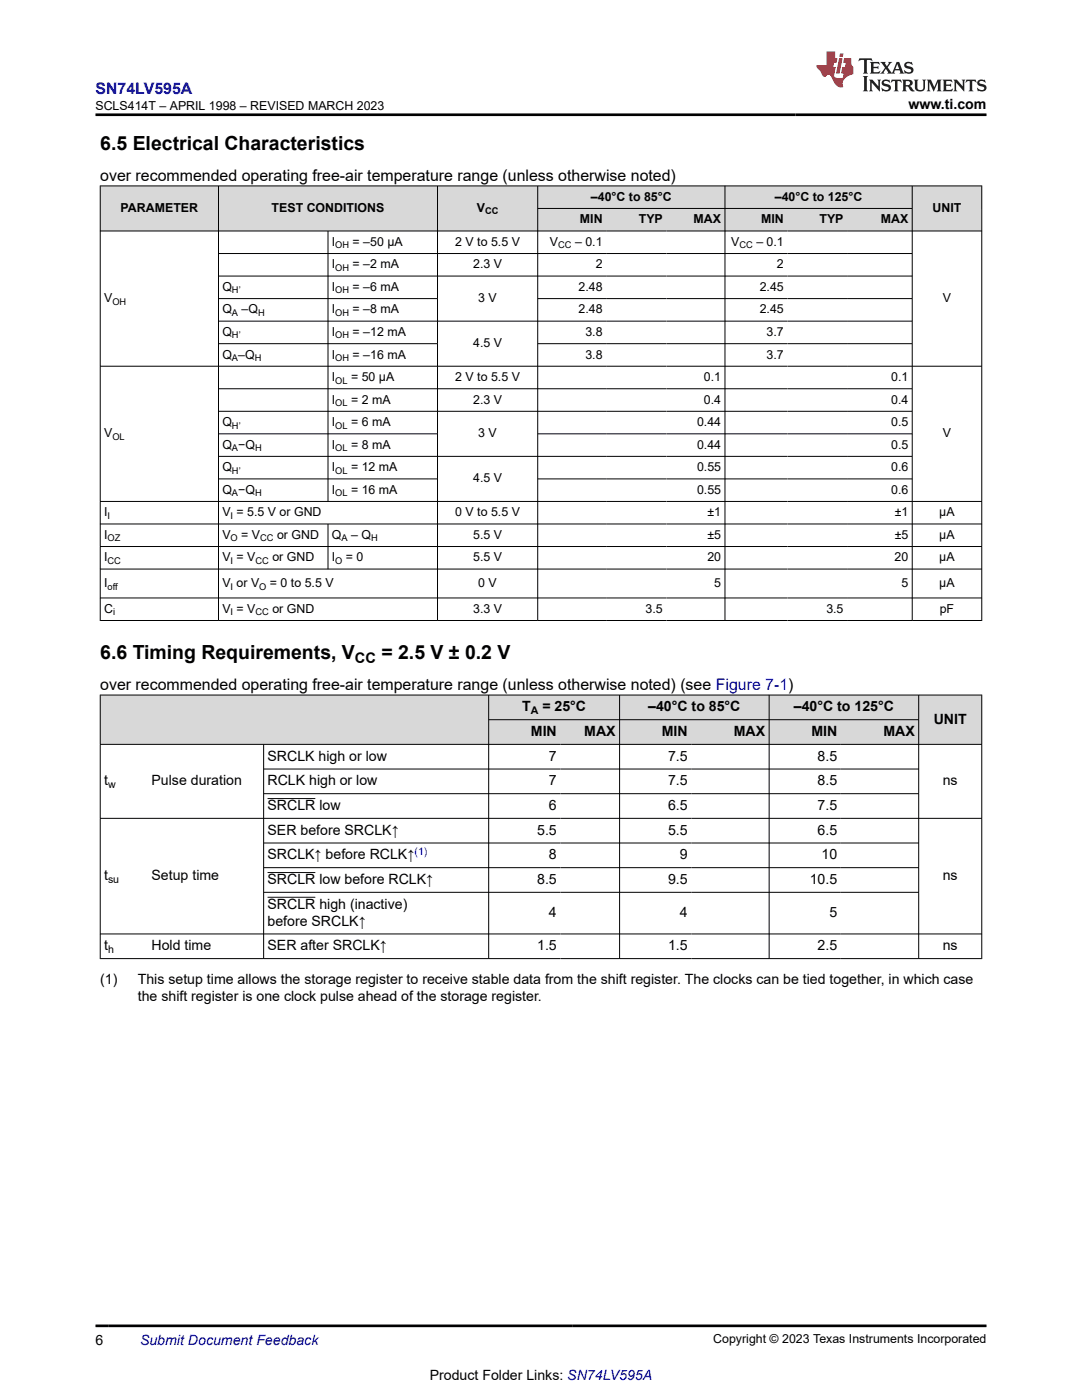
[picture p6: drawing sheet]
<svg xmlns="http://www.w3.org/2000/svg" width="216mm" height="279mm" viewBox="0 0 216 279" stroke-linecap="round" stroke-linejoin="round" font-family="sans-serif">
<defs><g id="words">
<g font-size="3.9">
<text x="20" y="29.9">6.5 Electrical Characteristics</text>
<text x="20" y="131.5">6.6 Timing Requirements, V</text>
<text x="76.1" y="131.5">= 2.5 V ± 0.2 V</text>
</g>
<text font-size="3.2" fill="#00f" x="19" y="18.7">SN74LV595A</text>
<g font-size="3.2">
<text x="20" y="36.1">over recommended operating free-air temperature range (unless otherwise noted)</text>
<text x="20" y="137.7">over recommended operating free-air temperature range (unless otherwise noted) (see Figure 7-1)</text>
</g>
<text font-size="2.9" x="70.8" y="132.3">CC</text>
<g font-size="2.8">
<text x="181.3" y="21.8">www.ti.com</text>
<text x="104.2" y="142">T</text>
<text x="108.2" y="142">= 25°C</text>
<text x="129.3" y="142">–40°C to 85°C</text>
<text x="158.4" y="142">–40°C to 125°C</text>
<text x="105.9" y="146.9">MIN</text>
<text x="116.6" y="146.9">MAX</text>
<text x="132.1" y="146.9">MIN</text>
<text x="146.4" y="146.9">MAX</text>
<text x="161.9" y="146.9">MIN</text>
<text x="176.3" y="146.9">MAX</text>
<text x="186.3" y="144.4">UNIT</text>
<text x="53.4" y="151.8">SRCLK high or low</text>
<text x="109.5" y="151.8">7</text>
<text x="133.3" y="151.8">7.5</text>
<text x="163.1" y="151.8">8.5</text>
<text x="20.8" y="156.7">t</text>
<text x="30.2" y="156.7">Pulse duration</text>
<text x="53.4" y="161.7">SRCLR low</text>
<text x="53.4" y="156.7">RCLK high or low</text>
<text x="109.5" y="156.7">7</text>
<text x="109.5" y="161.7">6</text>
<text x="133.3" y="156.7">7.5</text>
<text x="133.3" y="161.7">6.5</text>
<text x="163.1" y="156.7">8.5</text>
<text x="163.1" y="161.7">7.5</text>
<text x="188.1" y="156.7">ns</text>
<text x="53.4" y="166.6">SER before SRCLK↑</text>
<text x="107.2" y="166.6">5.5</text>
<text x="133.3" y="166.6">5.5</text>
<text x="163.1" y="166.6">6.5</text>
<text x="53.4" y="171.5">SRCLK↑ before RCLK↑</text>
<text x="109.5" y="171.5">8</text>
<text x="135.7" y="171.5">9</text>
<text x="163.9" y="171.5">10</text>
<text x="20.8" y="175.7">t</text>
<text x="30.2" y="175.7">Setup time</text>
<text x="53.4" y="176.4">SRCLR low before RCLK↑</text>
<text x="107.2" y="176.4">8.5</text>
<text x="133.3" y="176.4">9.5</text>
<text x="161.6" y="176.4">10.5</text>
<text x="188.1" y="175.7">ns</text>
<text x="53.4" y="181.4">SRCLR high (inactive)</text>
<text x="53.4" y="184.7">before SRCLK↑</text>
<text x="109.5" y="183">4</text>
<text x="135.7" y="183">4</text>
<text x="165.5" y="183">5</text>
<text x="20.8" y="189.7">t</text>
<text x="30.2" y="189.7">Hold time</text>
<text x="53.4" y="189.7">SER after SRCLK↑</text>
<text x="107.2" y="189.7">1.5</text>
<text x="133.3" y="189.7">1.5</text>
<text x="163.1" y="189.7">2.5</text>
<text x="188.1" y="189.7">ns</text>
<text x="20" y="196.5">(1)</text>
<text x="27.5" y="196.5">This setup time allows the storage register to receive stable data from the shift register. The clocks can be tied together, in which case</text>
<text x="27.5" y="199.9">the shift register is one clock pulse ahead of the storage register.</text>
<text x="19" y="268.4">6</text>
<text x="85.8" y="275.3">Product Folder Links: SN74LV595A</text>
</g>
<text font-size="2.8" fill="#00f" x="27.9" y="268.4">Submit Document Feedback</text>
<g font-size="2.5">
<text x="19.1" y="21.9">SCLS414T – APRIL 1998 – REVISED MARCH 2023</text>
<text x="117.9" y="40.1">–40°C to 85°C</text>
<text x="154.6" y="40.1">–40°C to 125°C</text>
<text x="24.1" y="42.3">PARAMETER</text>
<text x="54.2" y="42.3">TEST CONDITIONS</text>
<text x="95.1" y="42.3">V</text>
<text x="115.7" y="44.6">MIN</text>
<text x="127.5" y="44.6">TYP</text>
<text x="138.4" y="44.6">MAX</text>
<text x="151.9" y="44.6">MIN</text>
<text x="163.5" y="44.6">TYP</text>
<text x="175.8" y="44.6">MAX</text>
<text x="186.1" y="42.3">UNIT</text>
<text x="66.2" y="49.1">I</text>
<text x="66.2" y="53.6">I</text>
<text x="70.4" y="49.1">= –50 µA</text>
<text x="70.4" y="53.6">= –2 mA</text>
<text x="90.8" y="49.1">2 V to 5.5 V</text>
<text x="94.4" y="53.6">2.3 V</text>
<text x="109.7" y="49.1">V</text>
<text x="114.8" y="49.1">– 0.1</text>
<text x="118.9" y="53.6">2</text>
<text x="145.9" y="49.1">V</text>
<text x="150.9" y="49.1">– 0.1</text>
<text x="155" y="53.6">2</text>
<text x="44.4" y="58.1">Q</text>
<text x="66.2" y="58.1">I</text>
<text x="70.4" y="58.1">= –6 mA</text>
<text x="115.4" y="58.1">2.48</text>
<text x="151.6" y="58.1">2.45</text>
<text x="20.8" y="60.3">V</text>
<text x="44.4" y="62.6">Q</text>
<text x="48.2" y="62.6">–Q</text>
<text x="66.2" y="62.6">I</text>
<text x="70.4" y="62.6">= –8 mA</text>
<text x="95.4" y="60.3">3 V</text>
<text x="115.4" y="62.6">2.48</text>
<text x="151.6" y="62.6">2.45</text>
<text x="188.1" y="60.3">V</text>
<text x="44.4" y="67.1">Q</text>
<text x="44.4" y="71.5">Q –Q</text>
<text x="66.2" y="67.1">I</text>
<text x="66.2" y="71.5">I</text>
<text x="70.4" y="67.1">= –12 mA</text>
<text x="70.4" y="71.5">= –16 mA</text>
<text x="94.4" y="69.3">4.5 V</text>
<text x="116.8" y="67.1">3.8</text>
<text x="116.8" y="71.5">3.8</text>
<text x="153" y="67.1">3.7</text>
<text x="153" y="71.5">3.7</text>
<text x="66.2" y="76">I</text>
<text x="70.1" y="76">= 50 µA</text>
<text x="90.8" y="76">2 V to 5.5 V</text>
<text x="140.5" y="76">0.1</text>
<text x="177.8" y="76">0.1</text>
<text x="66.2" y="80.5">I</text>
<text x="70.1" y="80.5">= 2 mA</text>
<text x="94.4" y="80.5">2.3 V</text>
<text x="140.5" y="80.5">0.4</text>
<text x="177.8" y="80.5">0.4</text>
<text x="20.8" y="87.3">V</text>
<text x="44.4" y="85">Q</text>
<text x="44.4" y="89.5">Q −Q</text>
<text x="66.2" y="85">I</text>
<text x="66.2" y="89.5">I</text>
<text x="70.1" y="85">= 6 mA</text>
<text x="70.1" y="89.5">= 8 mA</text>
<text x="95.4" y="87.3">3 V</text>
<text x="139.1" y="85">0.44</text>
<text x="139.1" y="89.5">0.44</text>
<text x="177.8" y="85">0.5</text>
<text x="177.8" y="89.5">0.5</text>
<text x="188.1" y="87.3">V</text>
<text x="44.4" y="94">Q</text>
<text x="66.2" y="94">I</text>
<text x="70.1" y="94">= 12 mA</text>
<text x="139.1" y="94">0.55</text>
<text x="177.8" y="94">0.6</text>
<text x="44.4" y="98.5">Q −Q</text>
<text x="66.2" y="98.5">I</text>
<text x="70.1" y="98.5">= 16 mA</text>
<text x="94.4" y="96.3">4.5 V</text>
<text x="139.1" y="98.5">0.55</text>
<text x="177.8" y="98.5">0.6</text>
<text x="20.8" y="103">I</text>
<text x="20.8" y="107.5">I</text>
<text x="44.4" y="103">V = 5.5 V or GND</text>
<text x="44.4" y="107.5">V</text>
<text x="48.1" y="107.5">= V</text>
<text x="55.3" y="107.5">or GND</text>
<text x="66.2" y="107.5">Q</text>
<text x="70.1" y="107.5">– Q</text>
<text x="90.8" y="103">0 V to 5.5 V</text>
<text x="94.4" y="107.5">5.5 V</text>
<text x="141.2" y="103">±1</text>
<text x="141.2" y="107.5">±5</text>
<text x="178.5" y="103">±1</text>
<text x="178.5" y="107.5">±5</text>
<text x="187.4" y="103">µA</text>
<text x="187.4" y="107.5">µA</text>
<text x="20.8" y="112">I</text>
<text x="44.4" y="112">V = V</text>
<text x="54.3" y="112">or GND</text>
<text x="66.2" y="112">I</text>
<text x="69" y="112">= 0</text>
<text x="94.4" y="112">5.5 V</text>
<text x="141.1" y="112">20</text>
<text x="178.5" y="112">20</text>
<text x="187.4" y="112">µA</text>
<text x="20.8" y="117.2">I</text>
<text x="44.4" y="117.2">V or V</text>
<text x="53.9" y="117.2">= 0 to 5.5 V</text>
<text x="95.4" y="117.2">0 V</text>
<text x="142.5" y="117.2">5</text>
<text x="179.9" y="117.2">5</text>
<text x="187.4" y="117.2">µA</text>
<text x="20.8" y="122.3">C</text>
<text x="44.4" y="122.3">V = V</text>
<text x="54.3" y="122.3">or GND</text>
<text x="94.4" y="122.3">3.3 V</text>
<text x="128.8" y="122.3">3.5</text>
<text x="164.9" y="122.3">3.5</text>
<text x="187.5" y="122.3">pF</text>
<text x="142.3" y="268.1">Copyright © 2023 Texas Instruments Incorporated</text>
</g>
<g font-size="2.1">
<text x="105.9" y="142.6">A</text>
<text x="21.6" y="157.3">w</text>
<text x="21.6" y="176.2">su</text>
<text x="21.6" y="190.2">h</text>
</g>
<text font-size="2.1" fill="#00f" x="82.7" y="170.6">(1)</text>
<g font-size="1.9">
<text x="96.8" y="42.8">CC</text>
<text x="66.9" y="49.6">OH</text>
<text x="111.4" y="49.6">CC</text>
<text x="147.6" y="49.6">CC</text>
<text x="46.3" y="58.5">H’</text>
<text x="66.9" y="54.1">OH</text>
<text x="66.9" y="58.5">OH</text>
<text x="22.4" y="60.8">OH</text>
<text x="46.3" y="63">A</text>
<text x="51.5" y="63">H</text>
<text x="66.9" y="63">OH</text>
<text x="46.3" y="67.5">H’</text>
<text x="66.9" y="67.5">OH</text>
<text x="46.3" y="72">A</text>
<text x="50.8" y="72">H</text>
<text x="66.9" y="72">OH</text>
<text x="66.9" y="76.5">OL</text>
<text x="66.9" y="81">OL</text>
<text x="22.4" y="87.8">OL</text>
<text x="46.3" y="85.5">H’</text>
<text x="66.9" y="85.5">OL</text>
<text x="46.3" y="90">A</text>
<text x="46.3" y="94.5">H’</text>
<text x="50.9" y="90">H</text>
<text x="66.9" y="90">OL</text>
<text x="66.9" y="94.5">OL</text>
<text x="46.3" y="99">A</text>
<text x="50.9" y="99">H</text>
<text x="66.9" y="99">OL</text>
<text x="21.5" y="103.5">I</text>
<text x="46" y="103.5">I</text>
<text x="21.5" y="108">OZ</text>
<text x="21.5" y="112.5">CC</text>
<text x="46" y="108">O</text>
<text x="46" y="112.5">I</text>
<text x="51" y="112.5">CC</text>
<text x="51.9" y="108">CC</text>
<text x="66.9" y="112.5">O</text>
<text x="68.1" y="108">A</text>
<text x="74" y="108">H</text>
<text x="21.5" y="117.7">off</text>
<text x="46" y="117.7">I</text>
<text x="51.7" y="117.7">O</text>
<text x="22.6" y="122.8">i</text>
<text x="46" y="122.8">I</text>
<text x="51" y="122.8">CC</text>
</g>
</g></defs>
<g fill="#d8d8d8">
<path d="M20 37.1h175.9v4.5h-175.9z" fill-rule="evenodd"/>
<path d="M20.1 37.2h23.4v8.8h-23.4z" fill-rule="evenodd"/>
<path d="M43.7 37.2h43.5v8.8h-43.5z" fill-rule="evenodd"/>
<path d="M87.4 37.2h19.8v8.8h-19.8z" fill-rule="evenodd"/>
<path d="M107.4 37.2h37.2v4.3h-37.2z" fill-rule="evenodd"/>
<path d="M144.7 37.2h37.3v4.3h-37.3z" fill-rule="evenodd"/>
<path d="M182.1 37.2h13.7v8.8h-13.7z" fill-rule="evenodd"/>
<path d="M107.4 41.7h13.6v4.3h-13.6z" fill-rule="evenodd"/>
<path d="M121 41.7h12v4.3h-12z" fill-rule="evenodd"/>
<path d="M133 41.7h11.6v4.3h-11.6z" fill-rule="evenodd"/>
<path d="M144.7 41.7h12.4v4.3h-12.4z" fill-rule="evenodd"/>
<path d="M157.1 41.7h11.9v4.3h-11.9z" fill-rule="evenodd"/>
<path d="M169 41.7h13v4.3h-13z" fill-rule="evenodd"/>
</g>
<g fill="none" stroke="#000" stroke-width=".2">
<path d="M19.9 37.1h176.1M20 37v86.9M43.6 37v86.9M87.3 37v86.9M107.3 37v86.9M144.7 37v86.9M182 37v86.9M195.9 37v86.9M19.9 46.1h176.1M43.6 50.6h138.5M43.6 55.1h138.5M43.6 59.6h43.8"/>
<path d="M65.4 46.1v54M107.3 41.6h74.8M107.3 59.6h74.8M19.9 73.1h176.1M43.6 64.1h138.5M43.6 68.6h43.8M43.6 77.6h138.5M107.3 68.6h74.8M43.6 82.1h138.5M43.6 86.6h43.8M43.6 91.1h138.5M43.6 95.6h43.8"/>
<path d="M107.3 86.6h74.8M107.3 95.6h74.8M19.9 100.1h176.1M19.9 104.6h176.1M19.9 109.1h176.1M19.9 113.6h176.1M19.9 119.3h176.1M65.4 104.6v9M19.9 123.8h176.1"/>
</g>
<g fill="#d8d8d8">
<path d="M20 138.7h175.9v4.9h-175.9z" fill-rule="evenodd"/>
<path d="M20.1 138.8h77.3v9.7h-77.3z" fill-rule="evenodd"/>
<path d="M97.6 138.8h26v4.8h-26z" fill-rule="evenodd"/>
<path d="M123.7 138.8h29.7v4.8h-29.7z" fill-rule="evenodd"/>
<path d="M153.5 138.8h29.8v4.8h-29.8z" fill-rule="evenodd"/>
<path d="M183.4 138.8h12.4v9.7h-12.4z" fill-rule="evenodd"/>
<path d="M97.6 143.7h14.2v4.8h-14.2z" fill-rule="evenodd"/>
<path d="M111.8 143.7h11.8v4.8h-11.8z" fill-rule="evenodd"/>
<path d="M123.7 143.7h14.2v4.8h-14.2z" fill-rule="evenodd"/>
<path d="M137.9 143.7h15.5v4.8h-15.5z" fill-rule="evenodd"/>
<path d="M153.5 143.7h14.3v4.8h-14.3z" fill-rule="evenodd"/>
<path d="M167.8 143.7h15.5v4.8h-15.5z" fill-rule="evenodd"/>
</g>
<g fill="none" stroke="#000" stroke-width=".2">
<path d="M19.9 138.7h176.1M20 138.7v52.7M97.5 138.7v52.7M123.6 138.7v52.7M153.5 138.7v52.7M183.3 138.7v52.7M195.9 138.7v52.7M19.9 148.6h176.1M52.6 148.6v42.8M52.6 153.5h130.8M52.6 158.4h130.8M53.4 159.4h9.5"/>
<path d="M97.5 143.6h85.9M19.9 163.3h176.1M52.6 168.2h130.8M52.6 173.2h130.8M52.6 178.1h130.8M53.4 174.1h9.5M53.4 179.1h9.5M19.9 186.4h176.1M19.9 191.3h176.1"/>
</g>
<path d="M171.5 11.6l-.2 .6 .5-.2h.6v.1v2.2l-.2 .4h1l-.2-.4v-2.2v-.1h.5l.5 .2-.1-.6zM173.6 12.4l.2 .3v1.6l-.2 .4h1.9l.1-.6a1.08 1.08 0 0 1-1.3 .2v-.7h.6l.4 .2v-.7l-.4 .2h-.6v-.5l.2-.2a1 1 0 0 1 1 .3l-.1-.5zM175.7 12.4l.9 1.1-1 1.2h.9l-.2-.2 .5-.8 .4 .8-.2 .2h1.6l-.2-.2 .2-.5h.9l.1 .5-.1 .2h.9l-.2-.4-.8-1.9h-.5l-.9 2.1-.9-1.1 .9-1h-.8l.2 .2-.4 .6-.4-.6 .2-.2zM179 12.8l.4 1h-.7zM180.7 12.5a.65 .65 0 0 0-.2 .7 .65 .65 0 0 0 .6 .5l.6 .1 .1 .3a.79 .79 0 0 1-.7 .4 .79 .79 0 0 1-.7-.5l.1 .7 .2-.1a.93 .93 0 0 0 1.1 0 .93 .93 0 0 0 .4-.9 1.46 1.46 0 0 0-1.2-.6l-.1-.3a1.09 1.09 0 0 1 1.2 .2l-.2-.6-.1 .1-.5-.2zM172.2 15.2l.2 .4v2.2l-.2 .4h1l-.2-.4v-2.2l.2-.4zM173.4 15.9l.2 .4v1.5l-.2 .4h.8l-.3-.4 .1-1.3 1.6 1.8v-2l.2-.4h-.7l.1 .2 .1 1.1-1.2-1.3zM176.2 16a.65 .65 0 0 0-.2 .8 .65 .65 0 0 0 .6 .4l.6 .2 .1 .2a.79 .79 0 0 1-.7 .4 .79 .79 0 0 1-.7-.5l.1 .7 .2-.1a.93 .93 0 0 0 1.1 .1 .93 .93 0 0 0 .4-1 1.46 1.46 0 0 0-1.2-.5l-.1-.4a1.09 1.09 0 0 1 1.2 .2l-.1-.6-.2 .1-.5-.1zM177.9 15.9l-.1 .6a.63 .63 0 0 1 .8-.3v1.6l-.3 .4h1l-.2-.4v-1.6a.66 .66 0 0 1 .8 .3l-.1-.6zM180 15.9l.2 .4v1.5l-.2 .4h1l-.2-.2-.1-.7h.5l.1 .2a.79 .79 0 0 0 1.2 .6l-1-.9a.61 .61 0 0 0 .6-.6 .61 .61 0 0 0-.5-.7zM180.8 16.2h.1a.47 .47 0 0 1 .5 .1 .47 .47 0 0 1 .1 .5l-.1 .1-.7 .1zM182.3 15.9l.2 .2a2.27 2.27 0 0 0 .4 2 1.04 1.04 0 0 0 1.7-.7v-1.3l.2-.2h-.8l.2 .4v1.1a.6 .6 0 0 1-.6 .6 .6 .6 0 0 1-.6-.6v-1.1l.3-.4zM184.9 15.9l.2 .4v1.5l-.2 .4h.8l-.3-.4v-1.4l.9 1.9 .9-1.9v1.4l-.3 .4h1l-.2-.4v-1.5l.2-.4h-.8l-.7 1.5-.6-1.5zM188.1 15.9l.2 .4v1.5l-.2 .4h1.9l.1-.6a1.09 1.09 0 0 1-1.3 .2v-.7h.6l.4 .2v-.6l-.4 .2h-.6v-.6l.2-.1a1.01 1.01 0 0 1 1 .3l-.1-.6zM190.2 15.9l.3 .4v1.5l-.3 .4h.8l-.2-.4v-1.3l1.6 1.8v-2l.2-.4h-.7l.2 .2v1.1l-1.2-1.3zM192.8 15.9l-.1 .6a.63 .63 0 0 1 .8-.3v1.6l-.3 .4h1l-.2-.4v-1.6a.66 .66 0 0 1 .8 .3l-.1-.6zM195.2 16a.65 .65 0 0 0-.2 .8 .65 .65 0 0 0 .6 .4l.6 .2 .2 .2a.79 .79 0 0 1-.7 .4 .79 .79 0 0 1-.7-.5l.1 .7 .2-.1a.93 .93 0 0 0 1 .1 .93 .93 0 0 0 .5-1 1.46 1.46 0 0 0-1.3-.5v-.4a1.09 1.09 0 0 1 1.2 .2l-.2-.6-.2 .1-.5-.1z" fill="#231f20"/>
<path d="M164.9 10.3v2.7h-2l.1 .4 .8 1a.95 .95 0 0 0 1 .9 .59 .59 0 0 1 .5-.4 .59 .59 0 0 1 .5 .3l.4 .8a1.59 1.59 0 0 0 2.1 1.4 1.61 1.61 0 0 1 1-2.3l1-.3-.1-1.5a1.59 1.59 0 0 1-.3-1.7h-1.5l-.2 .9h.6l-.2 .9h-.5l-.2 .9v.3l.4 .1-.1 .9h-.7a.73 .73 0 0 1-1-.7l.3-1.5h-.5l.1-.9h.5l.2-.9h-.5v-1.3zM167.4 11.6l-.6 3.1h.7l.6-3.1zM167.6 10.7l-.1 .6h.7l.1-.6z" fill="#ed1c24"/>
<path d="M19 22.9h177.8M19 264.6h177.8" fill="none" stroke="#000" stroke-width=".53"/>
<use href="#words"/>
</svg>
